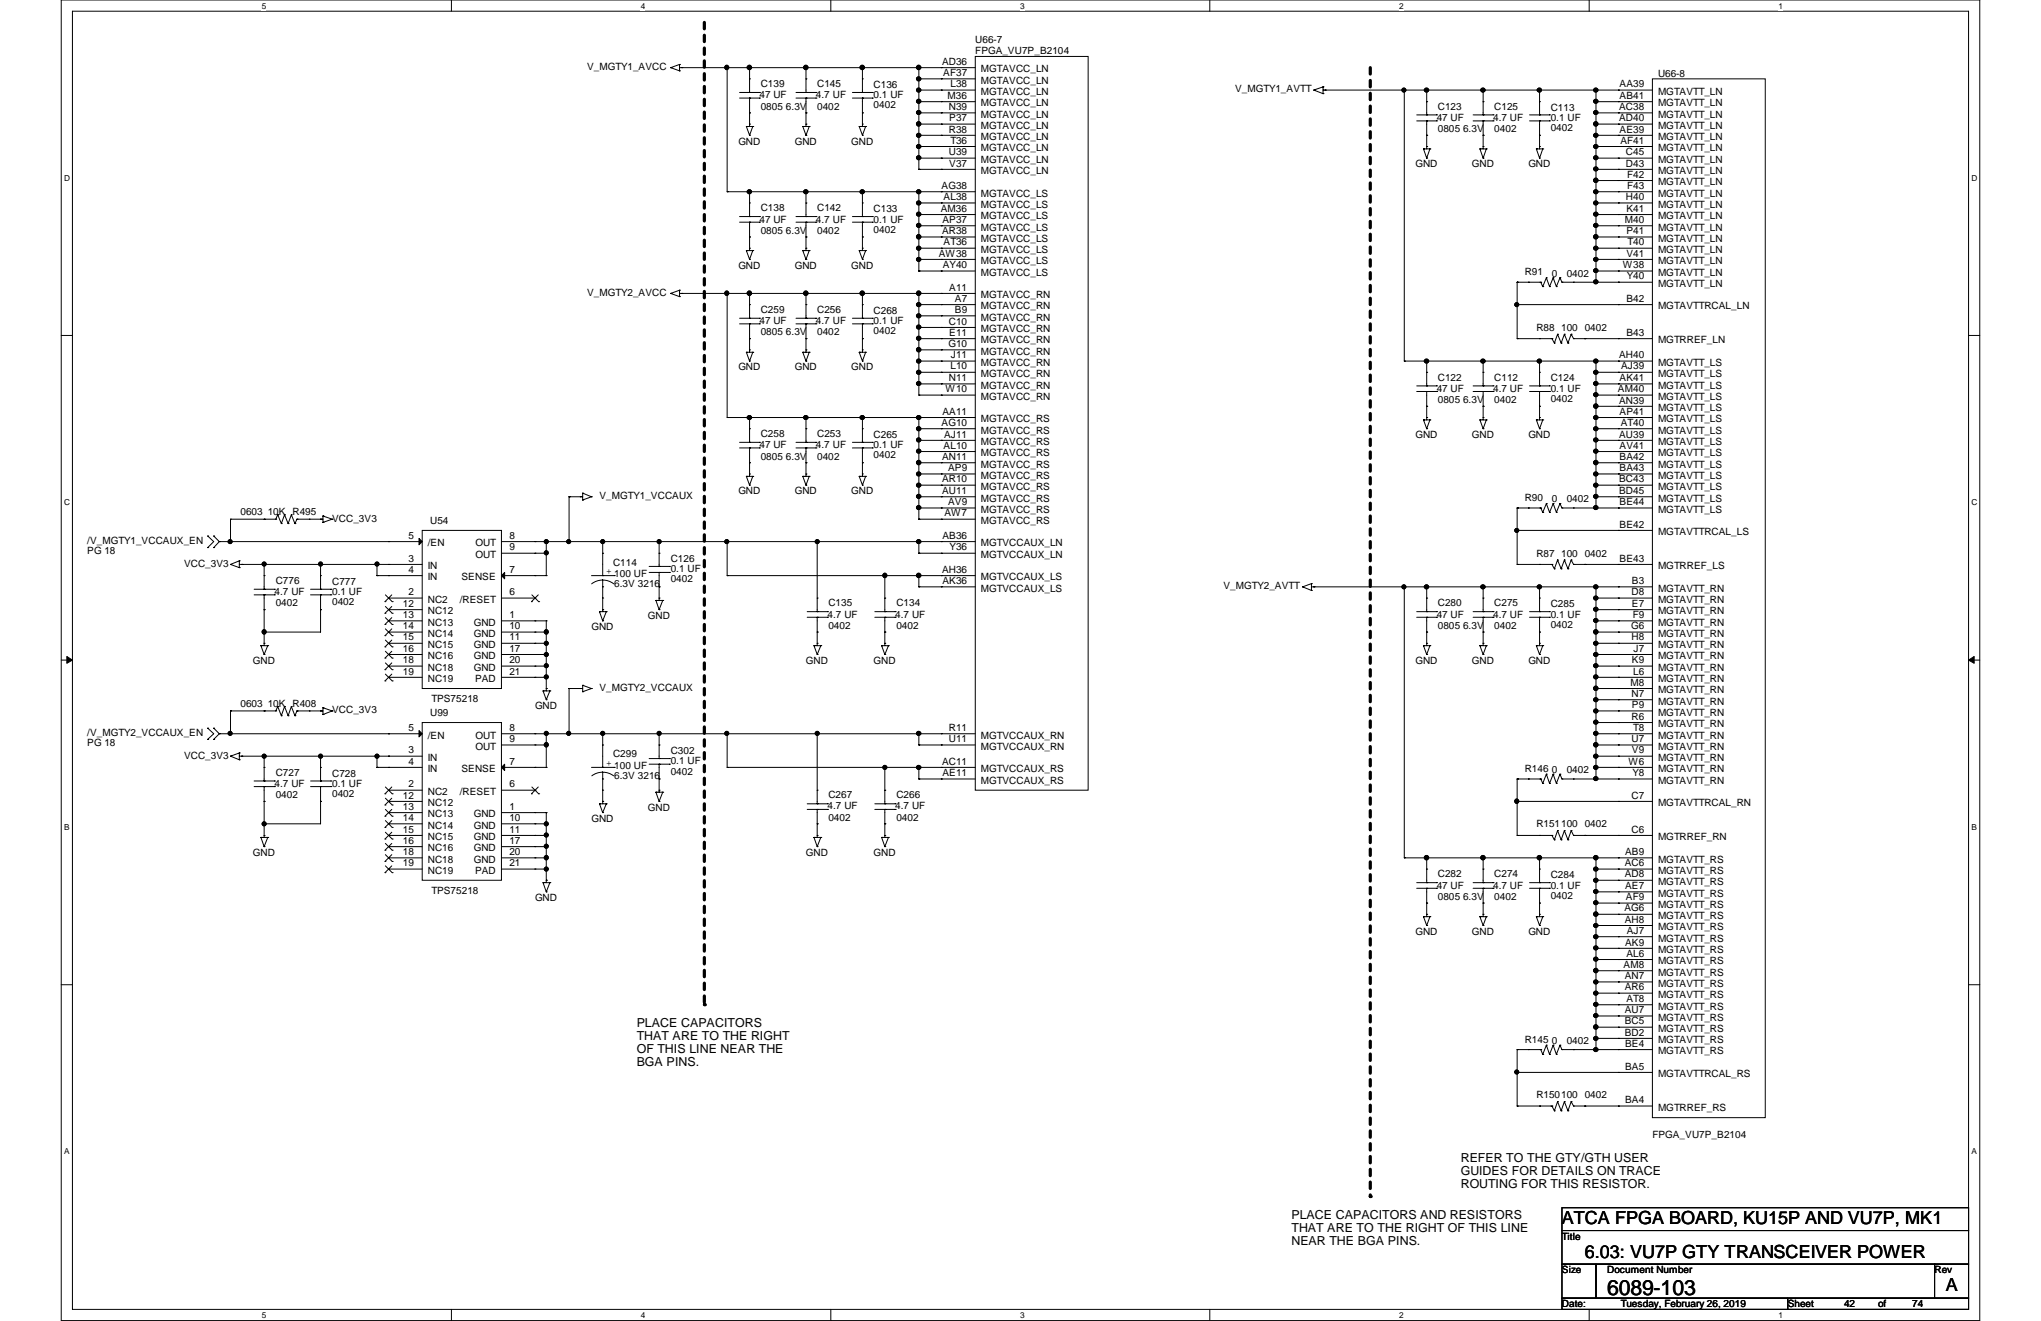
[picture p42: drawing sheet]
<svg xmlns="http://www.w3.org/2000/svg" width="432mm" height="279mm" viewBox="0 0 432 279" stroke-linecap="round" stroke-linejoin="round" font-family="sans-serif">
<defs><g id="words">
<text font-size="4.5" x="340" y="273.8">6089-103</text>
<g font-size="3.8">
<text x="330.5" y="258.8">ATCA FPGA BOARD, KU15P AND VU7P, MK1</text>
<text x="335.3" y="266">6.03: VU7P GTY TRANSCEIVER POWER</text>
<text x="411.6" y="273.1">A</text>
</g>
<g font-size="2.6">
<text x="134.7" y="217.3">PLACE CAPACITORS</text>
<text x="134.7" y="220">THAT ARE TO THE RIGHT</text>
<text x="134.7" y="222.7">OF THIS LINE NEAR THE</text>
<text x="134.7" y="225.4">BGA PINS.</text>
<text x="309" y="245.9">REFER TO THE GTY/GTH USER</text>
<text x="309" y="248.6">GUIDES FOR DETAILS ON TRACE</text>
<text x="309" y="251.3">ROUTING FOR THIS RESISTOR.</text>
<text x="273.2" y="257.8">PLACE CAPACITORS AND RESISTORS</text>
<text x="273.2" y="260.5">THAT ARE TO THE RIGHT OF THIS LINE</text>
<text x="273.2" y="263.2">NEAR THE BGA PINS.</text>
</g>
<g font-size="2.1">
<text x="206.3" y="11.5">FPGA_VU7P_B2104</text>
<text x="206.3" y="9.1">U66-7</text>
<text x="124.2" y="14.8">V_MGTY1_AVCC</text>
<text x="199.3" y="13.7">AD36</text>
<text x="199.6" y="16.1">AF37</text>
<text x="207.5" y="15.3">MGTAVCC_LN</text>
<text x="207.5" y="17.7">MGTAVCC_LN</text>
<text x="350.8" y="16.3">U66-8</text>
<text x="160.7" y="20.8">47 UF</text>
<text x="161" y="18.4">C139</text>
<text x="161" y="23.2">0805 6.3V</text>
<text x="172.6" y="20.8">4.7 UF</text>
<text x="172.9" y="18.4">C145</text>
<text x="172.9" y="23.2">0402</text>
<text x="184.8" y="18.6">C136</text>
<text x="184.8" y="20.8">0.1 UF</text>
<text x="184.8" y="22.9">0402</text>
<text x="200.5" y="20.9">M36</text>
<text x="200.7" y="23.3">N39</text>
<text x="201.1" y="18.5">L38</text>
<text x="207.5" y="20.1">MGTAVCC_LN</text>
<text x="207.5" y="22.5">MGTAVCC_LN</text>
<text x="261.3" y="19.6">V_MGTY1_AVTT</text>
<text x="304.2" y="23.2">C123</text>
<text x="316.1" y="23.2">C125</text>
<text x="328.1" y="23.5">C113</text>
<text x="342.6" y="23.3">AC38</text>
<text x="342.6" y="18.5">AA39</text>
<text x="342.6" y="20.9">AB41</text>
<text x="350.8" y="20.1">MGTAVTT_LN</text>
<text x="350.8" y="22.5">MGTAVTT_LN</text>
<text x="200.7" y="28">R38</text>
<text x="200.8" y="25.7">P37</text>
<text x="207.5" y="24.9">MGTAVCC_LN</text>
<text x="207.5" y="27.3">MGTAVCC_LN</text>
<text x="207.5" y="29.6">MGTAVCC_LN</text>
<text x="304" y="25.6">47 UF</text>
<text x="304.2" y="27.9">0805 6.3V</text>
<text x="315.9" y="25.6">4.7 UF</text>
<text x="316.1" y="27.9">0402</text>
<text x="328.1" y="25.6">0.1 UF</text>
<text x="328.1" y="27.7">0402</text>
<text x="342.6" y="25.7">AD40</text>
<text x="342.6" y="28">AE39</text>
<text x="350.8" y="24.9">MGTAVTT_LN</text>
<text x="350.8" y="27.3">MGTAVTT_LN</text>
<text x="350.8" y="29.6">MGTAVTT_LN</text>
<text x="156.2" y="30.6">GND</text>
<text x="168.1" y="30.6">GND</text>
<text x="180.1" y="30.6">GND</text>
<text x="200.7" y="32.9">U39</text>
<text x="200.8" y="35.2">V37</text>
<text x="201.1" y="30.4">T36</text>
<text x="207.5" y="32">MGTAVCC_LN</text>
<text x="207.5" y="34.5">MGTAVCC_LN</text>
<text x="299.5" y="35.4">GND</text>
<text x="311.4" y="35.4">GND</text>
<text x="323.3" y="35.4">GND</text>
<text x="342.8" y="30.4">AF41</text>
<text x="344" y="32.9">C45</text>
<text x="344" y="35.2">D43</text>
<text x="350.8" y="32">MGTAVTT_LN</text>
<text x="350.8" y="34.5">MGTAVTT_LN</text>
<text x="199.2" y="40">AG38</text>
<text x="207.5" y="36.8">MGTAVCC_LN</text>
<text x="207.5" y="41.6">MGTAVCC_LS</text>
<text x="344.3" y="37.6">F42</text>
<text x="344.3" y="40">F43</text>
<text x="350.8" y="36.8">MGTAVTT_LN</text>
<text x="350.8" y="39.2">MGTAVTT_LN</text>
<text x="350.8" y="41.6">MGTAVTT_LN</text>
<text x="160.7" y="47.1">47 UF</text>
<text x="161" y="44.7">C138</text>
<text x="172.6" y="47.1">4.7 UF</text>
<text x="172.9" y="44.7">C142</text>
<text x="184.8" y="44.9">C133</text>
<text x="184.8" y="47.1">0.1 UF</text>
<text x="199.1" y="44.8">AM36</text>
<text x="199.4" y="47.2">AP37</text>
<text x="199.6" y="42.3">AL38</text>
<text x="207.5" y="43.9">MGTAVCC_LS</text>
<text x="207.5" y="46.4">MGTAVCC_LS</text>
<text x="343.7" y="47.2">M40</text>
<text x="344" y="42.3">H40</text>
<text x="344.1" y="44.8">K41</text>
<text x="350.8" y="43.9">MGTAVTT_LN</text>
<text x="350.8" y="46.4">MGTAVTT_LN</text>
<text x="161" y="49.4">0805 6.3V</text>
<text x="172.9" y="49.4">0402</text>
<text x="184.8" y="49.2">0402</text>
<text x="199.3" y="49.5">AR38</text>
<text x="199.6" y="51.9">AT36</text>
<text x="207.5" y="48.8">MGTAVCC_LS</text>
<text x="207.5" y="51.1">MGTAVCC_LS</text>
<text x="207.5" y="53.5">MGTAVCC_LS</text>
<text x="344.1" y="49.5">P41</text>
<text x="344.3" y="51.9">T40</text>
<text x="350.8" y="48.8">MGTAVTT_LN</text>
<text x="350.8" y="51.1">MGTAVTT_LN</text>
<text x="350.8" y="53.5">MGTAVTT_LN</text>
<text x="156.2" y="56.8">GND</text>
<text x="168.1" y="56.8">GND</text>
<text x="180.1" y="56.8">GND</text>
<text x="198.6" y="54.3">AW38</text>
<text x="199.5" y="56.7">AY40</text>
<text x="207.5" y="55.9">MGTAVCC_LS</text>
<text x="207.5" y="58.3">MGTAVCC_LS</text>
<text x="322.6" y="58.3">R91</text>
<text x="328.3" y="58.5">0</text>
<text x="331.5" y="58.5">0402</text>
<text x="343.3" y="56.7">W38</text>
<text x="344.1" y="54.3">V41</text>
<text x="344.2" y="59.1">Y40</text>
<text x="350.8" y="55.9">MGTAVTT_LN</text>
<text x="350.8" y="58.3">MGTAVTT_LN</text>
<text x="124.2" y="62.6">V_MGTY2_AVCC</text>
<text x="200.8" y="61.5">A11</text>
<text x="202" y="63.8">A7</text>
<text x="207.5" y="63.1">MGTAVCC_RN</text>
<text x="207.5" y="65.4">MGTAVCC_RN</text>
<text x="344.1" y="63.8">B42</text>
<text x="350.8" y="60.7">MGTAVTT_LN</text>
<text x="350.8" y="65.4">MGTAVTTRCAL_LN</text>
<text x="160.7" y="68.6">47 UF</text>
<text x="161" y="66.1">C259</text>
<text x="161" y="71">0805 6.3V</text>
<text x="172.6" y="68.6">4.7 UF</text>
<text x="172.9" y="66.1">C256</text>
<text x="172.9" y="71">0402</text>
<text x="184.8" y="66.4">C268</text>
<text x="184.8" y="68.6">0.1 UF</text>
<text x="184.8" y="70.7">0402</text>
<text x="200.7" y="68.7">C10</text>
<text x="200.8" y="71">E11</text>
<text x="202" y="66.2">B9</text>
<text x="207.5" y="67.8">MGTAVCC_RN</text>
<text x="207.5" y="70.3">MGTAVCC_RN</text>
<text x="325" y="70">R88 100 0402</text>
<text x="344.1" y="71">B43</text>
<text x="200.7" y="73.4">G10</text>
<text x="201.2" y="75.8">J11</text>
<text x="207.5" y="72.6">MGTAVCC_RN</text>
<text x="207.5" y="75">MGTAVCC_RN</text>
<text x="207.5" y="77.4">MGTAVCC_RN</text>
<text x="342.6" y="75.8">AH40</text>
<text x="350.8" y="77.4">MGTAVTT_LS</text>
<text x="350.8" y="72.6">MGTRREF_LN</text>
<text x="156.2" y="78.3">GND</text>
<text x="168.1" y="78.3">GND</text>
<text x="180.1" y="78.3">GND</text>
<text x="200.1" y="83">W10</text>
<text x="200.7" y="80.6">N11</text>
<text x="201.1" y="78.1">L10</text>
<text x="207.5" y="79.8">MGTAVCC_RN</text>
<text x="207.5" y="82.2">MGTAVCC_RN</text>
<text x="304" y="82.9">47 UF</text>
<text x="304.2" y="80.5">C122</text>
<text x="315.9" y="82.9">4.7 UF</text>
<text x="316.1" y="80.5">C112</text>
<text x="328.1" y="80.7">C124</text>
<text x="328.1" y="82.9">0.1 UF</text>
<text x="342.3" y="83">AM40</text>
<text x="342.6" y="80.6">AK41</text>
<text x="343" y="78.1">AJ39</text>
<text x="350.8" y="79.8">MGTAVTT_LS</text>
<text x="350.8" y="82.2">MGTAVTT_LS</text>
<text x="199.4" y="87.7">AA11</text>
<text x="207.5" y="84.6">MGTAVCC_RN</text>
<text x="207.5" y="89.3">MGTAVCC_RS</text>
<text x="304.2" y="85.3">0805 6.3V</text>
<text x="316.1" y="85.3">0402</text>
<text x="328.1" y="85">0402</text>
<text x="342.6" y="85.3">AN39</text>
<text x="342.6" y="87.7">AP41</text>
<text x="350.8" y="84.6">MGTAVTT_LS</text>
<text x="350.8" y="87">MGTAVTT_LS</text>
<text x="350.8" y="89.3">MGTAVTT_LS</text>
<text x="160.7" y="94.8">47 UF</text>
<text x="161" y="92.5">C258</text>
<text x="172.6" y="94.8">4.7 UF</text>
<text x="172.9" y="92.5">C253</text>
<text x="184.8" y="92.6">C265</text>
<text x="184.8" y="94.8">0.1 UF</text>
<text x="199.2" y="90.1">AG10</text>
<text x="199.6" y="94.9">AL10</text>
<text x="199.7" y="92.5">AJ11</text>
<text x="207.5" y="91.7">MGTAVCC_RS</text>
<text x="207.5" y="94.1">MGTAVCC_RS</text>
<text x="299.5" y="92.6">GND</text>
<text x="311.4" y="92.6">GND</text>
<text x="323.3" y="92.6">GND</text>
<text x="342.6" y="92.5">AU39</text>
<text x="342.6" y="94.9">AV41</text>
<text x="342.9" y="90.1">AT40</text>
<text x="350.8" y="91.7">MGTAVTT_LS</text>
<text x="350.8" y="94.1">MGTAVTT_LS</text>
<text x="161" y="97.2">0805 6.3V</text>
<text x="172.9" y="97.2">0402</text>
<text x="184.8" y="96.9">0402</text>
<text x="199.3" y="97.3">AN11</text>
<text x="200.6" y="99.7">AP9</text>
<text x="207.5" y="96.5">MGTAVCC_RS</text>
<text x="207.5" y="98.9">MGTAVCC_RS</text>
<text x="207.5" y="101.3">MGTAVCC_RS</text>
<text x="342.6" y="97.3">BA42</text>
<text x="342.6" y="99.7">BA43</text>
<text x="350.8" y="96.5">MGTAVTT_LS</text>
<text x="350.8" y="98.9">MGTAVTT_LS</text>
<text x="350.8" y="101.3">MGTAVTT_LS</text>
<text x="126.8" y="105.6">V_MGTY1_VCCAUX</text>
<text x="156.2" y="104.6">GND</text>
<text x="168.1" y="104.6">GND</text>
<text x="180.1" y="104.6">GND</text>
<text x="199.3" y="102">AR10</text>
<text x="199.3" y="104.5">AU11</text>
<text x="200.6" y="106.8">AV9</text>
<text x="207.5" y="103.6">MGTAVCC_RS</text>
<text x="207.5" y="106.1">MGTAVCC_RS</text>
<text x="322.6" y="106">R90</text>
<text x="328.3" y="106.3">0</text>
<text x="331.5" y="106.3">0402</text>
<text x="342.6" y="102">BC43</text>
<text x="342.6" y="104.5">BD45</text>
<text x="342.6" y="106.8">BE44</text>
<text x="350.8" y="103.6">MGTAVTT_LS</text>
<text x="350.8" y="106.1">MGTAVTT_LS</text>
<text x="50.9" y="108.9">0603</text>
<text x="56.6" y="108.9">10K</text>
<text x="61.9" y="108.9">R495</text>
<text x="70.3" y="110.3">VCC_3V3</text>
<text x="86.4" y="114">5</text>
<text x="91" y="110.8">U54</text>
<text x="107.8" y="114">8</text>
<text x="199.4" y="114">AB36</text>
<text x="199.8" y="109.2">AW7</text>
<text x="207.5" y="108.5">MGTAVCC_RS</text>
<text x="207.5" y="110.8">MGTAVCC_RS</text>
<text x="342.6" y="111.6">BE42</text>
<text x="350.8" y="108.5">MGTAVTT_LS</text>
<text x="350.8" y="113.2">MGTAVTTRCAL_LS</text>
<text x="18.5" y="115.1">/V_MGTY1_VCCAUX_EN</text>
<text x="18.5" y="117.3">PG 18</text>
<text x="38.9" y="119.9">VCC_3V3</text>
<text x="86.4" y="118.8">3</text>
<text x="90.5" y="115.6">/EN</text>
<text x="100.6" y="115.6">OUT</text>
<text x="100.6" y="118">OUT</text>
<text x="107.8" y="116.4">9</text>
<text x="129.7" y="119.6">C114</text>
<text x="141.9" y="119">C126</text>
<text x="200.9" y="116.4">Y36</text>
<text x="207.5" y="115.6">MGTVCCAUX_LN</text>
<text x="207.5" y="118">MGTVCCAUX_LN</text>
<text x="325" y="117.8">R87 100 0402</text>
<text x="342.6" y="118.8">BE43</text>
<text x="58.1" y="125.8">4.7 UF</text>
<text x="58.3" y="123.4">C776</text>
<text x="70.3" y="123.7">C777</text>
<text x="70.3" y="125.8">0.1 UF</text>
<text x="86.4" y="125.9">2</text>
<text x="86.4" y="121.2">4</text>
<text x="90.5" y="120.4">IN</text>
<text x="90.5" y="122.8">IN</text>
<text x="97.6" y="122.8">SENSE</text>
<text x="107.8" y="121.2">7</text>
<text x="107.8" y="125.9">6</text>
<text x="128.3" y="121.5">+ 100 UF</text>
<text x="130" y="124.2">6.3V 3216</text>
<text x="141.9" y="121.1">0.1 UF</text>
<text x="141.9" y="123.2">0402</text>
<text x="199.3" y="121.2">AH36</text>
<text x="199.4" y="123.5">AK36</text>
<text x="207.5" y="122.8">MGTVCCAUX_LS</text>
<text x="207.5" y="125.1">MGTVCCAUX_LS</text>
<text x="258.8" y="124.6">V_MGTY2_AVTT</text>
<text x="345.2" y="125.9">D8</text>
<text x="345.3" y="123.5">B3</text>
<text x="350.8" y="125.1">MGTAVTT_RN</text>
<text x="350.8" y="120.4">MGTRREF_LS</text>
<text x="58.3" y="128.3">0402</text>
<text x="70.3" y="128">0402</text>
<text x="85.3" y="128.4">12</text>
<text x="85.3" y="130.7">13</text>
<text x="90.5" y="127.5">NC2</text>
<text x="90.5" y="130">NC12</text>
<text x="97.3" y="127.5">/RESET</text>
<text x="107.8" y="130.7">1</text>
<text x="137.1" y="130.9">GND</text>
<text x="175.1" y="130.6">4.7 UF</text>
<text x="175.3" y="128.3">C135</text>
<text x="189.4" y="130.6">4.7 UF</text>
<text x="189.7" y="128.3">C134</text>
<text x="304" y="130.6">47 UF</text>
<text x="304.2" y="128.3">C280</text>
<text x="315.9" y="130.6">4.7 UF</text>
<text x="316.1" y="128.3">C275</text>
<text x="328.1" y="128.4">C285</text>
<text x="328.1" y="130.6">0.1 UF</text>
<text x="345.3" y="128.4">E7</text>
<text x="345.4" y="130.7">F9</text>
<text x="350.8" y="127.5">MGTAVTT_RN</text>
<text x="350.8" y="130">MGTAVTT_RN</text>
<text x="85.3" y="133.1">14</text>
<text x="85.3" y="135.5">15</text>
<text x="85.3" y="137.8">16</text>
<text x="90.5" y="132.3">NC13</text>
<text x="90.5" y="134.7">NC14</text>
<text x="90.5" y="137.1">NC15</text>
<text x="100.2" y="132.3">GND</text>
<text x="100.2" y="134.7">GND</text>
<text x="100.2" y="137.1">GND</text>
<text x="107.8" y="133.1">10</text>
<text x="107.8" y="135.5">11</text>
<text x="107.8" y="137.8">17</text>
<text x="125.1" y="133.3">GND</text>
<text x="175.3" y="133">0402</text>
<text x="189.7" y="133">0402</text>
<text x="304.2" y="133">0805 6.3V</text>
<text x="316.1" y="133">0402</text>
<text x="328.1" y="132.8">0402</text>
<text x="345.1" y="133.1">G6</text>
<text x="345.2" y="135.5">H8</text>
<text x="345.6" y="137.8">J7</text>
<text x="350.8" y="132.3">MGTAVTT_RN</text>
<text x="350.8" y="134.7">MGTAVTT_RN</text>
<text x="350.8" y="137.1">MGTAVTT_RN</text>
<text x="53.5" y="140.4">GND</text>
<text x="85.3" y="140.3">18</text>
<text x="85.3" y="142.7">19</text>
<text x="90.5" y="139.4">NC16</text>
<text x="90.5" y="141.9">NC18</text>
<text x="100.2" y="139.4">GND</text>
<text x="100.2" y="141.9">GND</text>
<text x="107.8" y="140.3">20</text>
<text x="107.8" y="142.7">21</text>
<text x="170.5" y="140.4">GND</text>
<text x="184.8" y="140.4">GND</text>
<text x="299.5" y="140.4">GND</text>
<text x="311.4" y="140.4">GND</text>
<text x="323.3" y="140.4">GND</text>
<text x="345.3" y="140.3">K9</text>
<text x="345.5" y="142.7">L6</text>
<text x="350.8" y="139.4">MGTAVTT_RN</text>
<text x="350.8" y="141.9">MGTAVTT_RN</text>
<text x="50.9" y="149.5">0603</text>
<text x="56.6" y="149.5">10K</text>
<text x="61.9" y="149.5">R408</text>
<text x="90.5" y="144.3">NC19</text>
<text x="91.3" y="148.5">TPS75218</text>
<text x="100.5" y="144.3">PAD</text>
<text x="113.2" y="149.9">GND</text>
<text x="126.8" y="146.1">V_MGTY2_VCCAUX</text>
<text x="344.9" y="145">M8</text>
<text x="345.2" y="147.4">N7</text>
<text x="345.3" y="149.8">P9</text>
<text x="350.8" y="144.3">MGTAVTT_RN</text>
<text x="350.8" y="146.6">MGTAVTT_RN</text>
<text x="350.8" y="149">MGTAVTT_RN</text>
<text x="18.5" y="155.7">/V_MGTY2_VCCAUX_EN</text>
<text x="70.3" y="150.9">VCC_3V3</text>
<text x="86.4" y="154.6">5</text>
<text x="91" y="151.4">U99</text>
<text x="107.8" y="154.6">8</text>
<text x="200.7" y="154.6">R11</text>
<text x="345.2" y="152.2">R6</text>
<text x="345.5" y="154.6">T8</text>
<text x="350.8" y="151.4">MGTAVTT_RN</text>
<text x="350.8" y="153.8">MGTAVTT_RN</text>
<text x="18.5" y="157.8">PG 18</text>
<text x="38.9" y="160.4">VCC_3V3</text>
<text x="86.4" y="159.3">3</text>
<text x="86.4" y="161.7">4</text>
<text x="90.5" y="161">IN</text>
<text x="90.5" y="156.2">/EN</text>
<text x="100.6" y="156.2">OUT</text>
<text x="100.6" y="158.6">OUT</text>
<text x="107.8" y="161.7">7</text>
<text x="107.8" y="157">9</text>
<text x="129.7" y="160.2">C299</text>
<text x="141.9" y="159.5">C302</text>
<text x="141.9" y="161.6">0.1 UF</text>
<text x="199.3" y="161.7">AC11</text>
<text x="200.7" y="157">U11</text>
<text x="207.5" y="156.2">MGTVCCAUX_RN</text>
<text x="207.5" y="158.6">MGTVCCAUX_RN</text>
<text x="344.5" y="161.7">W6</text>
<text x="345.2" y="157">U7</text>
<text x="345.3" y="159.3">V9</text>
<text x="350.8" y="156.2">MGTAVTT_RN</text>
<text x="350.8" y="158.6">MGTAVTT_RN</text>
<text x="350.8" y="161">MGTAVTT_RN</text>
<text x="58.1" y="166.5">4.7 UF</text>
<text x="58.3" y="164.1">C727</text>
<text x="70.3" y="164.3">C728</text>
<text x="70.3" y="166.5">0.1 UF</text>
<text x="86.4" y="166.5">2</text>
<text x="90.5" y="163.3">IN</text>
<text x="97.6" y="163.3">SENSE</text>
<text x="107.8" y="166.5">6</text>
<text x="128.3" y="162.1">+</text>
<text x="130" y="162.6">100 UF</text>
<text x="130" y="164.8">6.3V 3216</text>
<text x="141.9" y="163.8">0402</text>
<text x="199.4" y="164.2">AE11</text>
<text x="207.5" y="163.3">MGTVCCAUX_RS</text>
<text x="207.5" y="165.8">MGTVCCAUX_RS</text>
<text x="322.6" y="163.3">R146</text>
<text x="328.3" y="163.6">0</text>
<text x="331.5" y="163.6">0402</text>
<text x="345.4" y="164.2">Y8</text>
<text x="350.8" y="163.3">MGTAVTT_RN</text>
<text x="350.8" y="165.8">MGTAVTT_RN</text>
<text x="58.3" y="168.8">0402</text>
<text x="70.3" y="168.6">0402</text>
<text x="85.3" y="168.9">12</text>
<text x="85.3" y="171.3">13</text>
<text x="85.3" y="173.7">14</text>
<text x="90.5" y="168.1">NC2</text>
<text x="90.5" y="170.5">NC12</text>
<text x="90.5" y="172.9">NC13</text>
<text x="97.3" y="168.1">/RESET</text>
<text x="100.2" y="172.9">GND</text>
<text x="107.8" y="171.3">1</text>
<text x="107.8" y="173.7">10</text>
<text x="125.1" y="173.8">GND</text>
<text x="137.1" y="171.5">GND</text>
<text x="175.1" y="171.2">4.7 UF</text>
<text x="175.3" y="168.8">C267</text>
<text x="175.3" y="173.6">0402</text>
<text x="189.4" y="171.2">4.7 UF</text>
<text x="189.7" y="168.8">C266</text>
<text x="189.7" y="173.6">0402</text>
<text x="345.2" y="168.9">C7</text>
<text x="350.8" y="170.5">MGTAVTTRCAL_RN</text>
<text x="85.3" y="176.1">15</text>
<text x="85.3" y="178.5">16</text>
<text x="90.5" y="175.3">NC14</text>
<text x="90.5" y="177.7">NC15</text>
<text x="100.2" y="175.3">GND</text>
<text x="100.2" y="177.7">GND</text>
<text x="107.8" y="176.1">11</text>
<text x="107.8" y="178.5">17</text>
<text x="325" y="175">R151100 0402</text>
<text x="345.2" y="176.1">C6</text>
<text x="350.8" y="177.7">MGTRREF_RN</text>
<text x="53.5" y="181">GND</text>
<text x="85.3" y="180.8">18</text>
<text x="85.3" y="183.2">19</text>
<text x="90.5" y="180.1">NC16</text>
<text x="90.5" y="182.5">NC18</text>
<text x="90.5" y="184.8">NC19</text>
<text x="100.2" y="180.1">GND</text>
<text x="100.2" y="182.5">GND</text>
<text x="100.5" y="184.8">PAD</text>
<text x="107.8" y="180.8">20</text>
<text x="107.8" y="183.2">21</text>
<text x="170.5" y="181">GND</text>
<text x="184.8" y="181">GND</text>
<text x="304.2" y="185.5">C282</text>
<text x="316.1" y="185.5">C274</text>
<text x="328.1" y="185.8">C284</text>
<text x="343.7" y="183.2">AC6</text>
<text x="343.7" y="185.6">AD8</text>
<text x="343.8" y="180.8">AB9</text>
<text x="350.8" y="182.5">MGTAVTT_RS</text>
<text x="350.8" y="184.8">MGTAVTT_RS</text>
<text x="91.3" y="189.1">TPS75218</text>
<text x="113.2" y="190.6">GND</text>
<text x="304" y="188">47 UF</text>
<text x="304.2" y="190.3">0805 6.3V</text>
<text x="315.9" y="188">4.7 UF</text>
<text x="316.1" y="190.3">0402</text>
<text x="328.1" y="188">0.1 UF</text>
<text x="328.1" y="190.1">0402</text>
<text x="343.8" y="188">AE7</text>
<text x="344" y="190.4">AF9</text>
<text x="350.8" y="187.2">MGTAVTT_RS</text>
<text x="350.8" y="189.7">MGTAVTT_RS</text>
<text x="299.5" y="197.7">GND</text>
<text x="311.4" y="197.7">GND</text>
<text x="323.3" y="197.7">GND</text>
<text x="343.7" y="192.8">AG6</text>
<text x="343.7" y="195.2">AH8</text>
<text x="344.2" y="197.5">AJ7</text>
<text x="350.8" y="192">MGTAVTT_RS</text>
<text x="350.8" y="194.4">MGTAVTT_RS</text>
<text x="350.8" y="196.8">MGTAVTT_RS</text>
<text x="343.8" y="200">AK9</text>
<text x="344.1" y="202.4">AL6</text>
<text x="350.8" y="199.1">MGTAVTT_RS</text>
<text x="350.8" y="201.6">MGTAVTT_RS</text>
<text x="350.8" y="204">MGTAVTT_RS</text>
<text x="343.5" y="204.7">AM8</text>
<text x="343.7" y="207.1">AN7</text>
<text x="343.7" y="209.5">AR6</text>
<text x="350.8" y="206.3">MGTAVTT_RS</text>
<text x="350.8" y="208.7">MGTAVTT_RS</text>
<text x="343.7" y="214.3">AU7</text>
<text x="344.1" y="211.9">AT8</text>
<text x="350.8" y="211.1">MGTAVTT_RS</text>
<text x="350.8" y="213.5">MGTAVTT_RS</text>
<text x="350.8" y="215.9">MGTAVTT_RS</text>
<text x="322.6" y="220.6">R145</text>
<text x="328.3" y="220.9">0</text>
<text x="331.5" y="220.9">0402</text>
<text x="343.7" y="216.7">BC5</text>
<text x="343.7" y="219">BD2</text>
<text x="343.8" y="221.4">BE4</text>
<text x="350.8" y="218.3">MGTAVTT_RS</text>
<text x="350.8" y="220.6">MGTAVTT_RS</text>
<text x="343.8" y="226.2">BA5</text>
<text x="350.8" y="223">MGTAVTT_RS</text>
<text x="350.8" y="227.8">MGTAVTTRCAL_RS</text>
<text x="325" y="232.3">R150100 0402</text>
<text x="343.8" y="233.3">BA4</text>
<text x="350.8" y="235">MGTRREF_RS</text>
<text x="349.6" y="240.7">FPGA_VU7P_B2104</text>
<text x="330.5" y="262.2">Title</text>
<text x="330.5" y="269.3">Size</text>
<text x="340" y="269.3">Document Number</text>
<text x="409.3" y="269.3">Rev</text>
<text x="330.5" y="276.5">Date:</text>
<text x="342.9" y="276.5">Tuesday, February 26, 2019</text>
<text x="378.2" y="276.5">Sheet</text>
<text x="390.1" y="276.5">42</text>
<text x="397.3" y="276.5">of</text>
<text x="404.5" y="276.5">74</text>
</g>
<g font-size="1.7">
<text x="55.4" y="1.9">5</text>
<text x="135.6" y="1.9">4</text>
<text x="215.8" y="1.9">3</text>
<text x="296" y="1.9">2</text>
<text x="376.3" y="1.9">1</text>
<text x="13.5" y="38.3">D</text>
<text x="417.1" y="38.3">D</text>
<text x="13.5" y="106.8">C</text>
<text x="417.1" y="106.8">C</text>
<text x="13.5" y="175.5">B</text>
<text x="417.1" y="175.5">B</text>
<text x="13.5" y="244.2">A</text>
<text x="417.1" y="244.2">A</text>
<text x="55.4" y="278.8">5</text>
<text x="135.6" y="278.8">4</text>
<text x="215.8" y="278.8">3</text>
<text x="296" y="278.8">2</text>
<text x="376.3" y="278.8">1</text>
</g>
</g></defs>
<path d="M13 0h405.8v279.3h-405.8zM15.3 2.4h401.2v274.5h-401.2z" fill="none" stroke="#000" stroke-width=".21"/>
<g fill="#fff">
<path d="M55.4 .3h.9v1.9h-.9z"/>
<path d="M55.4 277.2h.9v1.9h-.9z"/>
</g>
<path d="M95.5 0v2.4M95.5 276.9v2.4" fill="none" stroke="#000" stroke-width=".21"/>
<g fill="#fff">
<path d="M135.6 .3h.9v1.9h-.9z"/>
<path d="M135.6 277.2h.9v1.9h-.9z"/>
</g>
<path d="M175.8 0v2.4M175.8 276.9v2.4" fill="none" stroke="#000" stroke-width=".21"/>
<g fill="#fff">
<path d="M215.8 .3h.9v1.9h-.9z"/>
<path d="M215.8 277.2h.9v1.9h-.9z"/>
</g>
<path d="M255.9 0v2.4M255.9 276.9v2.4" fill="none" stroke="#000" stroke-width=".21"/>
<g fill="#fff">
<path d="M296 .3h.9v1.9h-.9z"/>
<path d="M296 277.2h.9v1.9h-.9z"/>
</g>
<path d="M336.2 0v2.4M336.2 276.9v2.4" fill="none" stroke="#000" stroke-width=".21"/>
<g fill="#fff">
<path d="M376.3 .3h.9v1.9h-.9z"/>
<path d="M376.3 277.2h.9v1.9h-.9z"/>
<path d="M13.5 36.7h1.2v1.9h-1.2z"/>
<path d="M417.1 36.7h1.2v1.9h-1.2z"/>
<path d="M13.5 105.2h1.2v2h-1.2z"/>
<path d="M417.1 105.2h1.2v2h-1.2z"/>
</g>
<path d="M13 71h2.3M416.5 71h2.3" fill="none" stroke="#000" stroke-width=".21"/>
<g fill="#fff">
<path d="M13.5 173.9h1.1v2h-1.1z"/>
<path d="M417.1 173.9h1.1v2h-1.1z"/>
</g>
<path d="M13 139.6h2.3M416.5 139.6h2.3" fill="none" stroke="#000" stroke-width=".21"/>
<path d="M14.1 138.9v1.4l1.2-.7zM416.5 139.6l1.2 .7v-1.4z" fill="#000" stroke="#000" stroke-width=".21"/>
<g fill="#fff">
<path d="M13.5 242.6h1.1v1.9h-1.1z"/>
<path d="M417.1 242.6h1.1v1.9h-1.1z"/>
</g>
<g fill="none" stroke="#000" stroke-width=".21">
<path d="M141.9 14.3h.1M141.9 14.3l1.9 .7M143.8 15h.1M143.8 13.6h.1M143.8 13.6v1.4M143.8 13.6l-1.9 .7M144.3 14.3h.1M153.8 14.3v26.3M153.8 14.3h.1M156.5 19.6h4.2M158.6 14.3h.1M158.6 14.3v5.3"/>
<path d="M158.6 16.7h.1M158.6 19.6h.1M160.7 19.6h.1M168.4 19.6h4.2M170.5 16.7h.1M170.5 14.3h.1M170.5 14.3v5.3M170.5 19.6h.1M172.6 19.6h.1M180.3 19.6h4.3M182.5 14.3h.1M182.5 14.3v5.3"/>
<path d="M182.5 19.6h.1M182.5 16.7h.1M184.6 19.6h.1M194.4 14.3h.1M194.4 16.7h.1M194.4 16.7h11.9M194.4 14.3v21.5M194.4 19.1h.1M194.4 19.1h11.9M199.1 14.3h.1M199.1 16.7h.1M199.1 19.1h.1"/>
<path d="M206.3 11.9h23.9v155.2h-23.9zM206.3 14.3h-62.5M278 19.1h.1M278 19.1l1.9 .7M279.9 19.8h.1M279.9 18.4h.1M279.9 18.4v1.4M279.9 18.4l-1.9 .7M280.3 19.1h.1M297.1 19.1h.1M297.1 19.1v57.3M301.8 19.1h.1"/>
<path d="M301.8 19.1v5.2M313.8 19.1h.1M313.8 19.1v5.2M325.7 19.1h.1M325.7 19.1v5.2M337.7 19.1h.1M337.7 19.1v40.6M342.4 19.1h.1M349.6 16.7h23.9v219.7h-23.9zM349.6 19.1h-69.7M156.5 20.7h4.2M157.9 26.8h.1"/>
<path d="M157.9 26.8h1.4M157.9 26.8l.7 1.8M158.6 23.9h.1M158.6 26.2h.1M158.6 28.6h.1M158.6 20.7h.1M158.6 20.7v6.1M159.3 26.8h.1M159.3 26.8l-.7 1.8M160.7 20.7h.1M168.4 20.7h4.2M169.8 26.8h.1"/>
<path d="M169.8 26.8h1.4M169.8 26.8l.7 1.8M170.5 23.9h.1M170.5 26.2h.1M170.5 28.6h.1M170.5 20.7h.1M170.5 20.7v6.1M171.2 26.8h.1M171.2 26.8l-.7 1.8M172.6 20.7h.1M180.3 20.7h4.3M181.8 26.8h.1"/>
<path d="M181.8 26.8h1.3M181.8 26.8l.7 1.8M182.5 20.7h.1M182.5 20.7v6.1M182.5 26.2h.1M182.5 28.6h.1M182.5 23.9h.1M183.1 26.8h.1M183.1 26.8l-.6 1.8M184.6 20.7h.1M194.4 28.6h.1M194.4 28.6h11.9"/>
<path d="M194.4 21.5h.1M194.4 31h.1M194.4 33.4h.1M194.4 35.8h.1M194.4 21.5h11.9M194.4 31h11.9M194.4 35.8h11.9M194.4 23.9h.1M194.4 26.2h.1M194.4 26.2h11.9M199.1 21.5h.1M199.1 23.9h.1"/>
<path d="M199.1 26.2h.1M199.1 28.6h.1M199.1 31h.1M199.1 33.4h.1M199.1 35.8h.1M206.3 23.9h-11.9M206.3 33.4h-11.9M299.7 25.6h4.3M299.7 24.3h4.3M301.2 31.5h.1M301.2 31.5h1.3M301.2 31.5l.6 1.9"/>
<path d="M301.8 24.3h.1M301.8 25.6h.1M301.8 21.5h.1M301.8 28.6h.1M301.8 25.6v5.9M301.8 31h.1M301.8 33.4h.1M302.5 31.5h.1M302.5 31.5l-.7 1.9M304 25.6h.1M304 24.3h.1M311.7 25.6h4.2"/>
<path d="M311.7 24.3h4.2M313.1 31.5h.1M313.1 31.5h1.4M313.1 31.5l.7 1.9M313.8 31h.1M313.8 33.4h.1M313.8 24.3h.1M313.8 25.6h.1M313.8 25.6v5.9M313.8 21.5h.1M313.8 28.6h.1M314.5 31.5h.1"/>
<path d="M314.5 31.5l-.7 1.9M315.9 25.6h.1M315.9 24.3h.1M323.6 25.6h4.2M323.6 24.3h4.2M325 31.5h.1M325 31.5h1.4M325 31.5l.7 1.9M325.7 24.3h.1M325.7 25.6h.1M325.7 25.6v5.9M325.7 31h.1"/>
<path d="M325.7 33.4h.1M325.7 21.5h.1M325.7 28.6h.1M326.4 31.5h.1M326.4 31.5l-.7 1.9M327.8 25.6h.1M327.8 24.3h.1M337.7 28.6h.1M337.7 31h.1M337.7 31h11.9M337.7 33.4h.1M337.7 35.8h.1"/>
<path d="M337.7 38.2h.1M337.7 33.4h11.9M337.7 35.8h11.9M337.7 21.5h.1M337.7 23.9h.1M337.7 26.2h.1M337.7 21.5h11.9M337.7 23.9h11.9M337.7 26.2h11.9M342.4 21.5h.1M342.4 23.9h.1M342.4 26.2h.1"/>
<path d="M342.4 28.6h.1M342.4 31h.1M342.4 33.4h.1M342.4 35.8h.1M342.4 38.2h.1M349.6 28.6h-11.9M349.6 38.2h-11.9M153.8 40.6h.1M153.8 40.6h52.5M156.5 47h4.2M156.5 45.8h4.2M157.9 53h.1"/>
<path d="M157.9 53h1.4M157.9 53l.7 1.9M158.6 45.8h.1M158.6 47h.1M158.6 47v6M158.6 42.9h.1M158.6 50.1h.1M158.6 40.6h.1M158.6 40.6v5.2M158.6 52.5h.1M158.6 54.9h.1M159.3 53h.1"/>
<path d="M159.3 53l-.7 1.9M160.7 47h.1M160.7 45.8h.1M168.4 47h4.2M168.4 45.8h4.2M169.8 53h.1M169.8 53h1.4M169.8 53l.7 1.9M170.5 42.9h.1M170.5 50.1h.1M170.5 40.6h.1M170.5 40.6v5.2"/>
<path d="M170.5 52.5h.1M170.5 54.9h.1M170.5 45.8h.1M170.5 47h.1M170.5 47v6M171.2 53h.1M171.2 53l-.7 1.9M172.6 47h.1M172.6 45.8h.1M180.3 47h4.3M180.3 45.8h4.3M181.8 53h.1"/>
<path d="M181.8 53h1.3M181.8 53l.7 1.9M182.5 45.8h.1M182.5 47h.1M182.5 47v6M182.5 40.6h.1M182.5 52.5h.1M182.5 54.9h.1M182.5 42.9h.1M182.5 50.1h.1M182.5 40.6v5.2M183.1 53h.1"/>
<path d="M183.1 53l-.6 1.9M184.6 47h.1M184.6 45.8h.1M194.4 47.8h.1M194.4 42.9h.1M194.4 45.4h.1M194.4 50.1h.1M194.4 57.3h.1M194.4 52.5h.1M194.4 54.9h.1M194.4 42.9h11.9M194.4 45.4h11.9"/>
<path d="M194.4 47.8h11.9M194.4 50.1h11.9M194.4 54.9h11.9M194.4 40.6h.1M194.4 40.6v16.7M199.1 40.6h.1M199.1 42.9h.1M199.1 45.4h.1M199.1 47.8h.1M199.1 50.1h.1M199.1 52.5h.1M199.1 54.9h.1"/>
<path d="M199.1 57.3h.1M206.3 52.5h-11.9M206.3 57.3h-11.9M321 59.7h.1M321 59.7h5M321 59.7v11.9M323.3 59.7h.1M326 59.7h.1M326 59.7l.4 .9M327.2 58.8h.1M327.2 58.8l-.8 1.8M327.2 58.8l.6 1.8"/>
<path d="M328.6 58.8h.1M328.6 58.8l-.8 1.8M328.6 58.8l.7 1.8M330 58.8h.1M330 58.8l-.7 1.8M330 58.8l.5 .9M330.5 59.7h19.1M330.5 59.7h.1M332.9 59.7h.1M337.7 40.6h.1M337.7 47.8h.1M337.7 50.1h.1"/>
<path d="M337.7 47.8h11.9M337.7 42.9h.1M337.7 45.4h.1M337.7 52.5h.1M337.7 54.9h.1M337.7 57.3h.1M337.7 40.6h11.9M337.7 50.1h11.9M337.7 54.9h11.9M337.7 57.3h11.9M337.7 59.7h.1M342.4 40.6h.1"/>
<path d="M342.4 42.9h.1M342.4 45.4h.1M342.4 47.8h.1M342.4 50.1h.1M342.4 52.5h.1M342.4 54.9h.1M342.4 57.3h.1M342.4 59.7h.1M349.6 42.9h-11.9M349.6 45.4h-11.9M349.6 52.5h-11.9M141.9 62.1h.1"/>
<path d="M141.9 62.1l1.9 .6M143.8 62.7h.1M143.8 61.4h.1M143.8 61.4v1.3M143.8 61.4l-1.9 .7M144.3 62.1h.1M153.8 62.1v26.2M153.8 62.1h.1M156.5 68.5h4.2M156.5 67.3h4.2M157.9 74.5h.1M157.9 74.5h1.4"/>
<path d="M157.9 74.5l.7 1.9M158.6 64.4h.1M158.6 71.6h.1M158.6 62.1v5.2M158.6 62.1h.1M158.6 74h.1M158.6 76.4h.1M158.6 67.3h.1M158.6 68.5h.1M158.6 68.5v6M159.3 74.5h.1M159.3 74.5l-.7 1.9"/>
<path d="M160.7 68.5h.1M160.7 67.3h.1M168.4 68.5h4.2M168.4 67.3h4.2M169.8 74.5h.1M169.8 74.5h1.4M169.8 74.5l.7 1.9M170.5 64.4h.1M170.5 71.6h.1M170.5 67.3h.1M170.5 68.5h.1M170.5 68.5v6"/>
<path d="M170.5 62.1h.1M170.5 62.1v5.2M170.5 74h.1M170.5 76.4h.1M171.2 74.5h.1M171.2 74.5l-.7 1.9M172.6 68.5h.1M172.6 67.3h.1M180.3 68.5h4.3M180.3 67.3h4.3M181.8 74.5h.1M181.8 74.5h1.3"/>
<path d="M181.8 74.5l.7 1.9M182.5 62.1h.1M182.5 74h.1M182.5 76.4h.1M182.5 67.3h.1M182.5 68.5h.1M182.5 64.4h.1M182.5 71.6h.1M182.5 62.1v5.2M182.5 68.5v6M183.1 74.5h.1M183.1 74.5l-.6 1.9"/>
<path d="M184.6 68.5h.1M184.6 67.3h.1M194.4 66.8h.1M194.4 69.3h.1M194.4 74h.1M194.4 76.4h.1M194.4 78.7h.1M194.4 71.6h11.9M194.4 76.4h11.9M194.4 78.7h11.9M194.4 66.8h11.9M194.4 69.3h11.9"/>
<path d="M194.4 74h11.9M194.4 71.6h.1M194.4 62.1h.1M194.4 64.4h.1M194.4 64.4h11.9M194.4 62.1v21.5M199.1 62.1h.1M199.1 64.4h.1M199.1 66.8h.1M199.1 69.3h.1M199.1 71.6h.1M199.1 74h.1"/>
<path d="M199.1 76.4h.1M199.1 78.7h.1M206.3 62.1h-62.5M297.1 76.4h.1M301.8 78.7h.1M301.8 76.4h.1M301.8 76.4v5.2M313.8 78.7h.1M313.8 76.4h.1M313.8 76.4v5.2M321 64.4h.1M321 64.4h28.6"/>
<path d="M321 71.6h.1M321 71.6h7.3M325.7 71.6h.1M325.7 78.7h.1M325.7 76.4h.1M325.7 76.4v5.2M326.4 60.6h.1M327.8 60.6h.1M328.3 71.6h.1M328.3 71.6l.5 1M328.8 72.6h.1M329.3 60.6h.1"/>
<path d="M329.5 70.7h.1M329.5 70.7l-.7 1.9M329.5 70.7l.8 1.9M330.3 72.6h.1M331 70.7h.1M331 70.7l-.7 1.9M331 70.7l.7 1.9M331.7 72.6h.1M332.4 70.7h.1M332.4 70.7l-.7 1.9M332.4 70.7l.5 .9M332.9 71.6h.1"/>
<path d="M332.9 71.6h16.7M335.3 71.6h.1M337.7 78.7h.1M337.7 78.7h11.9M337.7 76.4h.1M337.7 76.4v31M342.4 76.4h.1M342.4 78.7h.1M342.4 64.4h.1M342.4 71.6h.1M349.6 76.4h-52.5M153.8 88.3h.1"/>
<path d="M153.8 88.3h52.5M156.5 94.7h4.2M156.5 93.6h4.2M158.6 88.3h.1M158.6 88.3v5.3M158.6 93.6h.1M158.6 94.7h.1M158.6 90.7h.1M158.6 97.9h.1M158.6 94.7v6.1M160.7 94.7h.1M160.7 93.6h.1"/>
<path d="M168.4 94.7h4.2M168.4 93.6h4.2M170.5 90.7h.1M170.5 97.9h.1M170.5 88.3h.1M170.5 88.3v5.3M170.5 93.6h.1M170.5 94.7h.1M170.5 94.7v6.1M172.6 94.7h.1M172.6 93.6h.1M180.3 94.7h4.3"/>
<path d="M180.3 93.6h4.3M182.5 88.3h.1M182.5 93.6h.1M182.5 94.7h.1M182.5 90.7h.1M182.5 97.9h.1M182.5 88.3v5.3M182.5 94.7v6.1M184.6 94.7h.1M184.6 93.6h.1M194.4 81.2h.1M194.4 93.1h.1"/>
<path d="M194.4 83.6h.1M194.4 90.7h.1M194.4 95.5h.1M194.4 97.9h.1M194.4 81.2h11.9M194.4 83.6h11.9M194.4 90.7h11.9M194.4 93.1h11.9M194.4 95.5h11.9M194.4 97.9h11.9M194.4 88.3h.1M194.4 88.3v21.5"/>
<path d="M199.1 81.2h.1M199.1 83.6h.1M199.1 88.3h.1M199.1 90.7h.1M199.1 93.1h.1M199.1 95.5h.1M199.1 97.9h.1M299.7 82.8h4.3M299.7 81.6h4.3M301.2 88.8h.1M301.2 88.8h1.3M301.2 88.8l.6 1.9"/>
<path d="M301.8 81.6h.1M301.8 82.8h.1M301.8 85.9h.1M301.8 82.8v6M301.8 88.3h.1M301.8 90.7h.1M302.5 88.8h.1M302.5 88.8l-.7 1.9M304 82.8h.1M304 81.6h.1M311.7 82.8h4.2M311.7 81.6h4.2"/>
<path d="M313.1 88.8h.1M313.1 88.8h1.4M313.1 88.8l.7 1.9M313.8 88.3h.1M313.8 90.7h.1M313.8 81.6h.1M313.8 82.8h.1M313.8 82.8v6M313.8 85.9h.1M314.5 88.8h.1M314.5 88.8l-.7 1.9M315.9 82.8h.1"/>
<path d="M315.9 81.6h.1M323.6 82.8h4.2M323.6 81.6h4.2M325 88.8h.1M325 88.8h1.4M325 88.8l.7 1.9M325.7 88.3h.1M325.7 90.7h.1M325.7 81.6h.1M325.7 82.8h.1M325.7 85.9h.1M325.7 82.8v6"/>
<path d="M326.4 88.8h.1M326.4 88.8l-.7 1.9M327.8 82.8h.1M327.8 81.6h.1M337.7 81.2h.1M337.7 85.9h.1M337.7 97.9h.1M337.7 83.6h.1M337.7 88.3h.1M337.7 90.7h.1M337.7 93.1h.1M337.7 95.5h.1"/>
<path d="M337.7 83.6h11.9M337.7 85.9h11.9M337.7 88.3h11.9M337.7 90.7h11.9M337.7 93.1h11.9M342.4 81.2h.1M342.4 83.6h.1M342.4 85.9h.1M342.4 88.3h.1M342.4 90.7h.1M342.4 93.1h.1M342.4 95.5h.1"/>
<path d="M342.4 97.9h.1M349.6 81.2h-11.9M349.6 95.5h-11.9M349.6 97.9h-11.9M43.9 115.8h.1M43.9 113.4h.1M43.9 113.4l1.3 1.2-1.3 1.2M45.2 113.4h.1M45.2 115.8h.1M45.2 113.4l1.2 1.2M46.4 114.6h.1M46.4 114.6h42.9"/>
<path d="M46.4 114.6l-1.2 1.2M48.8 109.8h.1M48.8 114.6h.1M48.8 109.8v4.8M48.8 109.8h9.5M48.8 119.4h.1M48.8 119.4l1.8 .7M50.6 118.6h.1M50.6 118.6v1.5M50.6 119.4h38.7M50.6 118.6l-1.8 .8M51.1 119.4h.1"/>
<path d="M55.9 119.4h.1M55.9 119.4v5.2M55.9 109.8h.1M58.3 109.8h.1M58.8 108.9h.1M58.8 108.9l.7 1.8M58.8 108.9l-.5 .9M59.5 110.7h.1M60.2 108.9h.1M60.2 108.9l.8 1.8M60.2 108.9l-.7 1.8M61 110.7h.1"/>
<path d="M61.6 108.9h.1M61.6 108.9l.8 1.8M61.6 108.9l-.6 1.8M62.4 110.7h.1M62.8 109.8h.1M62.8 109.8h5.5M62.8 109.8l-.4 .9M65.4 109.8h.1M67.8 109.8h.1M67.8 119.4h.1M67.8 119.4v5.2M68.3 109.1h.1"/>
<path d="M68.3 110.5h.1M68.3 109.1v1.4M68.3 109.1l2 .7M70.3 109.8h.1M70.3 109.8l-2 .7M79.8 119.4h.1M79.8 119.4v2.4M82.2 119.4h.1M82.2 114.6h.1M89.3 112.2h16.8v33.4h-16.8zM106.1 114.6h100.2M106.1 117h9.5"/>
<path d="M113.2 114.6h.1M113.2 117h.1M115.6 114.6h.1M115.6 117h.1M115.6 114.6v7.2M120.4 105.1h.1M120.4 105.1h2.9M120.4 105.1v9.5M120.4 114.6h.1M122.8 105.1h.1M123.3 105.7h.1M123.3 104.3h.1"/>
<path d="M123.3 104.3v1.4M123.3 104.3l1.8 .8M125.1 105.1h.1M125.1 105.1l-1.8 .6M127.5 117h.1M127.5 114.6h.1M127.5 114.6v7.2M137.3 119.8h4.3M139.4 119.8h.1M139.4 117h.1M139.4 114.6h.1M139.4 114.6v5.2"/>
<path d="M141.6 119.8h.1M153.8 114.6v7.2M153.8 114.6h.1M157.9 100.8h.1M157.9 100.8h1.4M157.9 100.8l.7 1.8M158.6 100.2h.1M158.6 102.6h.1M159.3 100.8h.1M159.3 100.8l-.7 1.8M169.8 100.8h.1M169.8 100.8h1.4"/>
<path d="M169.8 100.8l.7 1.8M170.5 100.2h.1M170.5 102.6h.1M171.2 100.8h.1M171.2 100.8l-.7 1.8M172.9 114.6h.1M172.9 114.6v14.8M181.8 100.8h.1M181.8 100.8h1.3M181.8 100.8l.7 1.8M182.5 100.2h.1M182.5 102.6h.1"/>
<path d="M183.1 100.8h.1M183.1 100.8l-.6 1.8M194.4 114.6h.1M194.4 117h.1M194.4 117h11.9M194.4 114.6v2.4M194.4 100.2h.1M194.4 102.6h.1M194.4 105.1h.1M194.4 107.4h.1M194.4 109.8h.1M194.4 109.8h11.9"/>
<path d="M194.4 107.4h11.9M194.4 100.2h11.9M194.4 102.6h11.9M199.1 100.2h.1M199.1 102.6h.1M199.1 105.1h.1M199.1 107.4h.1M199.1 109.8h.1M199.1 114.6h.1M199.1 117h.1M206.3 105.1h-11.9M321 107.4h.1"/>
<path d="M321 112.2h.1M321 112.2h28.6M321 107.4v12M321 119.4h.1M321 119.4h7.3M323.3 107.4h.1M325.7 119.4h.1M326 107.4h.1M326 107.4l.4 1M326 107.4h-5M326.4 108.4h.1M327.2 106.5h.1"/>
<path d="M327.2 106.5l-.8 1.9M327.2 106.5l.6 1.9M327.8 108.4h.1M328.3 119.4h.1M328.3 119.4l.5 .9M328.6 106.5h.1M328.6 106.5l-.8 1.9M328.6 106.5l.7 1.9M329.3 108.4h.1M329.5 118.4h.1M329.5 118.4l-.7 1.9M329.5 118.4l.8 1.9"/>
<path d="M330 106.5h.1M330 106.5l-.7 1.9M330 106.5l.5 .9M330.5 107.4h.1M330.5 107.4h19.1M331 118.4h.1M331 118.4l-.7 1.9M331 118.4l.7 1.9M332.4 118.4h.1M332.4 118.4l-.7 1.9M332.4 118.4l.5 1M332.9 107.4h.1"/>
<path d="M332.9 119.4h16.7M332.9 119.4h.1M335.3 119.4h.1M337.7 100.2h.1M337.7 102.6h.1M337.7 105.1h.1M337.7 100.2h11.9M337.7 102.6h11.9M337.7 107.4h.1M342.4 100.2h.1M342.4 102.6h.1M342.4 105.1h.1"/>
<path d="M342.4 107.4h.1M342.4 112.2h.1M342.4 119.4h.1M349.6 105.1h-11.9M50.6 120.1h.1M53.8 125.8h4.3M53.8 124.6h4.3M55.2 136.6h.1M55.2 136.6h1.4M55.2 136.6l.7 1.8M55.9 133.7h.1M55.9 121.8h.1"/>
<path d="M55.9 128.9h.1M55.9 136.1h.1M55.9 138.4h.1M55.9 124.6h.1M55.9 125.8h.1M55.9 125.8v10.8M56.6 136.6h.1M56.6 136.6l-.7 1.8M58.1 125.8h.1M58.1 124.6h.1M65.7 125.8h4.3M65.7 124.6h4.3"/>
<path d="M67.8 124.6h.1M67.8 125.8h.1M67.8 125.8v7.9h-11.9M67.8 121.8h.1M67.8 128.9h.1M70 125.8h.1M70 124.6h.1M79.8 121.8h.1M79.8 121.8h9.5M81.4 127.3h.1M81.4 129.7h.1M81.4 132.1h.1"/>
<path d="M81.4 134.5h.1M81.4 136.8h.1M81.4 139.2h.1M81.5 125.8l1.5 1.5M81.5 128.3l1.5 1.4M81.5 130.6l1.5 1.5M81.5 133l1.5 1.5M81.5 135.4l1.5 1.4M81.5 137.8l1.5 1.4M82.2 126.5h.1M82.2 121.8h.1M82.2 128.9h.1"/>
<path d="M82.2 131.3h.1M82.2 133.7h.1M82.2 136.1h.1M82.2 138.4h.1M82.2 126.5h7.1M82.2 128.9h7.1M82.2 131.3h7.1M82.2 133.7h7.1M82.2 136.1h7.1M82.2 138.4h7.1M82.9 125.8l-1.5 1.5M82.9 128.3l-1.5 1.4"/>
<path d="M82.9 130.6l-1.5 1.5M82.9 133l-1.5 1.5M82.9 135.4l-1.5 1.4M82.9 137.8l-1.5 1.4M83 127.3h.1M83 129.7h.1M83 132.1h.1M83 134.5h.1M83 136.8h.1M83 139.2h.1M106.1 126.5h7.1M106.1 131.3h9.5"/>
<path d="M106.1 138.4h9.5M106.1 121.8h9.5M112.4 127.3h.1M112.5 125.8l1.5 1.5M113.2 131.3h.1M113.2 126.5h.1M113.2 121.8h.1M113.2 133.7h.1M113.2 136.1h.1M113.2 138.4h.1M113.9 125.8l-1.5 1.5M114 127.3h.1"/>
<path d="M115.6 121.8h.1M115.6 133.7h.1M115.6 131.3h.1M115.6 136.1h.1M115.6 131.3v14.8M115.6 133.7h-9.5M115.6 136.1h-9.5M115.6 138.4h.1M125.1 121.8h4.9M125.2 123.5l.8-.5 1.5-.3 1 .1 1.4 .7M126.8 129.4h.1M126.8 129.4h1.5"/>
<path d="M126.8 129.4l.7 1.9M127.5 124.1h.1M127.5 121.8h.1M127.5 122.7v6.7M127.5 126.5h.1M127.5 128.9h.1M127.5 131.3h.1M128.3 129.4h.1M128.3 129.4l-.8 1.9M130 121.8h.1M137.3 121.1h4.3M138.8 127h.1"/>
<path d="M138.8 127h1.4M138.8 127l.6 1.9M139.4 121.1h.1M139.4 121.1v5.9M139.4 124.1h.1M139.4 126.5h.1M139.4 128.9h.1M140.2 127h.1M140.2 127l-.8 1.9M141.6 121.1h.1M153.8 121.8h.1M153.8 121.8h52.5"/>
<path d="M170.8 129.4h4.3M170.8 130.6h4.3M172.2 136.6h.1M172.2 136.6h1.5M172.2 136.6l.7 1.8M172.9 126.5h.1M172.9 133.7h.1M172.9 136.1h.1M172.9 138.4h.1M172.9 129.4h.1M172.9 130.6h.1M172.9 130.6v6"/>
<path d="M173.7 136.6h.1M173.7 136.6l-.8 1.8M175.1 130.6h.1M175.1 129.4h.1M185.1 129.4h4.3M185.1 130.6h4.3M186.5 136.6h.1M186.5 136.6h1.5M186.5 136.6l.7 1.8M187.2 129.4h.1M187.2 130.6h.1M187.2 130.6v6"/>
<path d="M187.2 136.1h.1M187.2 138.4h.1M187.2 126.5h.1M187.2 133.7h.1M187.2 121.8h.1M187.2 121.8v7.6M188 136.6h.1M188 136.6l-.8 1.8M189.4 130.6h.1M189.4 129.4h.1M194.4 121.8h.1M194.4 124.1h.1"/>
<path d="M194.4 124.1h11.9M194.4 121.8v2.3M199.1 121.8h.1M199.1 124.1h.1M275.6 124.1h.1M275.6 124.1l1.9 .8M277.5 124.9h.1M277.5 123.4h.1M277.5 123.4v1.5M277.5 123.4l-1.9 .7M278 124.1h.1M297.1 124.1h.1"/>
<path d="M297.1 124.1v57.3M299.7 129.4h4.3M299.7 130.6h4.3M301.2 136.6h.1M301.2 136.6h1.3M301.2 136.6l.6 1.8M301.8 126.5h.1M301.8 133.7h.1M301.8 124.1h.1M301.8 124.1v5.3M301.8 129.4h.1M301.8 130.6h.1"/>
<path d="M301.8 130.6v6M301.8 136.1h.1M301.8 138.4h.1M302.5 136.6h.1M302.5 136.6l-.7 1.8M304 130.6h.1M304 129.4h.1M311.7 129.4h4.2M311.7 130.6h4.2M313.1 136.6h.1M313.1 136.6h1.4M313.1 136.6l.7 1.8"/>
<path d="M313.8 136.1h.1M313.8 138.4h.1M313.8 126.5h.1M313.8 133.7h.1M313.8 124.1h.1M313.8 124.1v5.3M313.8 129.4h.1M313.8 130.6h.1M313.8 130.6v6M314.5 136.6h.1M314.5 136.6l-.7 1.8M315.9 130.6h.1"/>
<path d="M315.9 129.4h.1M323.6 129.4h4.2M323.6 130.6h4.2M325 136.6h.1M325 136.6h1.4M325 136.6l.7 1.8M325.7 129.4h.1M325.7 130.6h.1M325.7 130.6v6M325.7 136.1h.1M325.7 138.4h.1M325.7 126.5h.1"/>
<path d="M325.7 133.7h.1M325.7 124.1h.1M325.7 124.1v5.3M326.4 136.6h.1M326.4 136.6l-.7 1.8M327.8 130.6h.1M327.8 129.4h.1M328.8 120.3h.1M330.3 120.3h.1M331.7 120.3h.1M337.7 133.7h.1M337.7 126.5h.1"/>
<path d="M337.7 128.9h.1M337.7 131.3h.1M337.7 136.1h.1M337.7 138.4h.1M337.7 126.5h11.9M337.7 131.3h11.9M337.7 133.7h11.9M337.7 136.1h11.9M337.7 138.4h11.9M337.7 124.1h.1M337.7 124.1v40.7M342.4 124.1h.1"/>
<path d="M342.4 126.5h.1M342.4 128.9h.1M342.4 131.3h.1M342.4 133.7h.1M342.4 136.1h.1M342.4 138.4h.1M349.6 124.1h-72.1M349.6 128.9h-11.9M43.9 156.4h.1M43.9 154h.1M43.9 154l1.3 1.2-1.3 1.2M45.2 154h.1"/>
<path d="M45.2 156.4h.1M45.2 154l1.2 1.2M46.4 155.2h.1M46.4 155.2h42.9M46.4 155.2l-1.2 1.2M48.8 150.4h.1M48.8 150.4h9.5M48.8 150.4v4.8M48.8 159.9h.1M48.8 159.9l1.8 .8M50.6 159.3h.1M50.6 159.3v1.4"/>
<path d="M50.6 159.3l-1.8 .6M51.1 159.9h.1M55.9 159.9h.1M55.9 159.9v5.3M55.9 150.4h.1M58.3 150.4h.1M58.8 149.4h.1M58.8 149.4l.7 2M58.8 149.4l-.5 1M59.5 151.4h.1M60.2 149.4h.1M60.2 149.4l.8 2"/>
<path d="M60.2 149.4l-.7 2M61 151.4h.1M61.6 149.4h.1M61.6 149.4l.8 2M61.6 149.4l-.6 2M62.4 151.4h.1M62.8 150.4h.1M62.8 150.4h5.5M62.8 150.4l-.4 1M65.4 150.4h.1M67.8 150.4h.1M67.8 159.9h.1"/>
<path d="M67.8 159.9v5.3M68.3 149.7h.1M68.3 151.1h.1M68.3 149.7v1.4M68.3 149.7l2 .7M70.3 150.4h.1M70.3 150.4l-2 .7M79.8 159.9h.1M79.8 159.9v2.4M81.4 141.6h.1M81.4 144h.1M81.5 140.2l1.5 1.4"/>
<path d="M81.5 142.6l1.5 1.4M82.2 140.9h.1M82.2 143.3h.1M82.2 159.9h.1M82.2 155.2h.1M82.2 140.9h7.1M82.2 143.3h7.1M82.9 140.2l-1.5 1.4M82.9 142.6l-1.5 1.4M83 141.6h.1M83 144h.1M89.3 152.8h16.8v33.4h-16.8z"/>
<path d="M89.3 159.9h-38.7M106.1 140.9h9.5M106.1 143.3h9.5M106.1 155.2h100.2M106.1 157.6h9.5M113.2 140.9h.1M113.2 143.3h.1M113.2 155.2h.1M113.2 157.6h.1M114.9 146.1h.1M114.9 146.1h1.4M114.9 146.1l.7 1.9"/>
<path d="M115.6 140.9h.1M115.6 143.3h.1M115.6 155.2h.1M115.6 157.6h.1M115.6 155.2v7.1M115.6 145.6h.1M115.6 148h.1M116.3 146.1h.1M116.3 146.1l-.7 1.9M120.4 145.6h.1M120.4 155.2h.1M120.4 145.6h2.9"/>
<path d="M120.4 145.6v9.6M122.8 145.6h.1M123.3 146.3h.1M123.3 144.9h.1M123.3 144.9v1.4M123.3 144.9l1.8 .7M125.1 145.6h.1M125.1 145.6l-1.8 .7M127.5 155.2h.1M127.5 155.2v7.1M127.5 157.6h.1M139.4 155.2h.1"/>
<path d="M139.4 157.6h.1M139.4 155.2v5.2M153.8 155.2v7.1M153.8 155.2h.1M172.9 155.2h.1M172.9 155.2v14.8M194.4 155.2h.1M194.4 157.6h.1M194.4 157.6h11.9M194.4 155.2v2.4M199.1 155.2h.1M199.1 157.6h.1"/>
<path d="M337.7 140.9h.1M337.7 143.3h.1M337.7 145.6h.1M337.7 148h.1M337.7 150.4h.1M337.7 152.8h.1M337.7 155.2h.1M337.7 157.6h.1M337.7 159.9h.1M337.7 145.6h11.9M337.7 150.4h11.9M337.7 140.9h11.9"/>
<path d="M337.7 143.3h11.9M337.7 148h11.9M337.7 152.8h11.9M337.7 155.2h11.9M337.7 157.6h11.9M342.4 140.9h.1M342.4 143.3h.1M342.4 145.6h.1M342.4 148h.1M342.4 150.4h.1M342.4 152.8h.1M342.4 155.2h.1"/>
<path d="M342.4 157.6h.1M342.4 159.9h.1M349.6 159.9h-11.9M50.6 160.7h.1M53.8 166.4h4.3M53.8 165.2h4.3M55.2 177.1h.1M55.2 177.1h1.4M55.2 177.1l.7 2M55.9 162.3h.1M55.9 169.5h.1M55.9 165.2h.1"/>
<path d="M55.9 166.4h.1M55.9 166.4v10.7M55.9 176.7h.1M55.9 179.1h.1M55.9 174.2h.1M56.6 177.1h.1M56.6 177.1l-.7 2M58.1 166.4h.1M58.1 165.2h.1M65.7 166.4h4.3M65.7 165.2h4.3M67.8 165.2h.1"/>
<path d="M67.8 166.4h.1M67.8 166.4v7.8h-11.9M67.8 162.3h.1M67.8 169.5h.1M70 166.4h.1M70 165.2h.1M79.8 162.3h.1M81.4 167.9h.1M81.4 170.3h.1M81.4 172.6h.1M81.4 175h.1M81.4 177.5h.1"/>
<path d="M81.4 179.8h.1M81.5 166.5l1.5 1.4M81.5 168.8l1.5 1.5M81.5 171.2l1.5 1.4M81.5 173.6l1.5 1.4M81.5 176l1.5 1.5M81.5 178.4l1.5 1.4M82.2 167.1h.1M82.2 162.3h.1M82.2 169.5h.1M82.2 171.9h.1M82.2 174.2h.1"/>
<path d="M82.2 176.7h.1M82.2 179.1h.1M82.2 169.5h7.1M82.2 176.7h7.1M82.2 171.9h7.1M82.2 167.1h7.1M82.2 174.2h7.1M82.2 179.1h7.1M82.9 166.5l-1.5 1.4M82.9 168.8l-1.5 1.5M82.9 171.2l-1.5 1.4M82.9 173.6l-1.5 1.4"/>
<path d="M82.9 176l-1.5 1.5M82.9 178.4l-1.5 1.4M83 167.9h.1M83 170.3h.1M83 172.6h.1M83 175h.1M83 177.5h.1M83 179.8h.1M89.3 162.3h-9.5M106.1 162.3h9.5M106.1 176.7h9.5M106.1 167.1h7.1"/>
<path d="M106.1 179.1h9.5M112.4 167.9h.1M112.5 166.5l1.5 1.4M113.2 171.9h.1M113.2 167.1h.1M113.2 162.3h.1M113.2 174.2h.1M113.2 176.7h.1M113.2 179.1h.1M113.9 166.5l-1.5 1.4M114 167.9h.1M115.6 162.3h.1"/>
<path d="M115.6 171.9h.1M115.6 174.2h.1M115.6 171.9v14.8M115.6 171.9h-9.5M115.6 174.2h-9.5M115.6 176.7h.1M115.6 179.1h.1M125.1 162.3h4.9M125.2 164.1l.8-.5 1.5-.3 1 .1 1.3 .7M126.8 170h.1M126.8 170h1.5M126.8 170l.7 1.9"/>
<path d="M127.5 164.8h.1M127.5 162.3h.1M127.5 167.1h.1M127.5 163.3v6.7M127.5 169.5h.1M127.5 171.9h.1M128.3 170h.1M128.3 170l-.8 1.9M130 162.3h.1M137.3 161.6h4.3M137.3 160.4h4.3M138.8 167.6h.1"/>
<path d="M138.8 167.6h1.4M138.8 167.6l.6 1.9M139.4 160.4h.1M139.4 161.6h.1M139.4 164.8h.1M139.4 161.6v6M139.4 167.1h.1M139.4 169.5h.1M140.2 167.6h.1M140.2 167.6l-.8 1.9M141.6 161.6h.1M141.6 160.4h.1"/>
<path d="M153.8 162.3h.1M153.8 162.3h52.5M170.8 170h4.3M170.8 171.2h4.3M172.2 177.1h.1M172.2 177.1h1.5M172.2 177.1l.7 2M172.9 170h.1M172.9 171.2h.1M172.9 167.1h.1M172.9 174.2h.1M172.9 171.2v5.9"/>
<path d="M172.9 176.7h.1M172.9 179.1h.1M173.7 177.1h.1M173.7 177.1l-.8 2M175.1 171.2h.1M175.1 170h.1M185.1 170h4.3M185.1 171.2h4.3M186.5 177.1h.1M186.5 177.1h1.5M186.5 177.1l.7 2M187.2 162.3h.1"/>
<path d="M187.2 176.7h.1M187.2 179.1h.1M187.2 170h.1M187.2 171.2h.1M187.2 167.1h.1M187.2 174.2h.1M187.2 162.3v7.7M187.2 171.2v5.9M188 177.1h.1M188 177.1l-.8 2M189.4 171.2h.1M189.4 170h.1"/>
<path d="M194.4 162.3h.1M194.4 164.8h.1M194.4 162.3v2.5M199.1 162.3h.1M199.1 164.8h.1M206.3 164.8h-11.9M321 164.8h.1M321 169.5h.1M321 176.7h.1M321 164.8h5M321 169.5h28.6M321 164.8v11.9"/>
<path d="M323.3 164.8h.1M325.7 176.7h.1M326 164.8h.1M326 164.8l.4 .9M326.4 165.7h.1M327.2 163.7h.1M327.2 163.7l-.8 2M327.2 163.7l.6 2M327.8 165.7h.1M328.3 176.7h.1M328.3 176.7h-7.3M328.3 176.7l.5 .9"/>
<path d="M328.6 163.7h.1M328.6 163.7l-.8 2M328.6 163.7l.7 2M328.8 177.6h.1M329.3 165.7h.1M329.5 175.7h.1M329.5 175.7l-.7 1.9M329.5 175.7l.8 1.9M330 163.7h.1M330 163.7l-.7 2M330 163.7l.5 1.1M330.3 177.6h.1"/>
<path d="M330.5 164.8h19.1M330.5 164.8h.1M331 175.7h.1M331 175.7l-.7 1.9M331 175.7l.7 1.9M331.7 177.6h.1M332.4 175.7h.1M332.4 175.7l-.7 1.9M332.4 175.7l.5 1M332.9 164.8h.1M332.9 176.7h16.7M332.9 176.7h.1"/>
<path d="M335.3 176.7h.1M337.7 162.3h.1M337.7 164.8h.1M342.4 162.3h.1M342.4 164.8h.1M342.4 169.5h.1M342.4 176.7h.1M349.6 162.3h-11.9M81.4 182.2h.1M81.4 184.6h.1M81.5 180.8l1.5 1.4M81.5 183.1l1.5 1.5"/>
<path d="M82.2 181.4h.1M82.2 183.8h.1M82.2 181.4h7.1M82.2 183.8h7.1M82.9 180.8l-1.5 1.4M82.9 183.1l-1.5 1.5M83 182.2h.1M83 184.6h.1M106.1 181.4h9.5M113.2 181.4h.1M113.2 183.8h.1M114.9 186.7h.1"/>
<path d="M114.9 186.7h1.4M114.9 186.7l.7 1.9M115.6 181.4h.1M115.6 183.8h.1M115.6 183.8h-9.5M115.6 186.2h.1M115.6 188.6h.1M116.3 186.7h.1M116.3 186.7l-.7 1.9M297.1 181.4h.1M297.1 181.4h52.5M299.7 186.7h4.3"/>
<path d="M299.7 187.9h4.3M301.2 193.9h.1M301.2 193.9h1.3M301.2 193.9l.6 1.8M301.8 186.7h.1M301.8 187.9h.1M301.8 187.9v6M301.8 183.8h.1M301.8 191h.1M301.8 181.4h.1M301.8 181.4v5.3M301.8 193.4h.1"/>
<path d="M301.8 195.7h.1M302.5 193.9h.1M302.5 193.9l-.7 1.8M304 187.9h.1M304 186.7h.1M311.7 186.7h4.2M311.7 187.9h4.2M313.1 193.9h.1M313.1 193.9h1.4M313.1 193.9l.7 1.8M313.8 186.7h.1M313.8 187.9h.1"/>
<path d="M313.8 187.9v6M313.8 193.4h.1M313.8 195.7h.1M313.8 183.8h.1M313.8 191h.1M313.8 181.4h.1M313.8 181.4v5.3M314.5 193.9h.1M314.5 193.9l-.7 1.8M315.9 187.9h.1M315.9 186.7h.1M323.6 186.7h4.2"/>
<path d="M323.6 187.9h4.2M325 193.9h.1M325 193.9h1.4M325 193.9l.7 1.8M325.7 186.7h.1M325.7 187.9h.1M325.7 187.9v6M325.7 193.4h.1M325.7 195.7h.1M325.7 183.8h.1M325.7 191h.1M325.7 181.4h.1"/>
<path d="M325.7 181.4v5.3M326.4 193.9h.1M326.4 193.9l-.7 1.8M327.8 187.9h.1M327.8 186.7h.1M337.7 191h.1M337.7 183.8h.1M337.7 186.2h.1M337.7 188.6h.1M337.7 183.8h11.9M337.7 186.2h11.9M337.7 188.6h11.9"/>
<path d="M337.7 181.4v40.6M337.7 193.4h.1M337.7 195.7h.1M337.7 198.1h.1M337.7 191h11.9M337.7 193.4h11.9M337.7 195.7h11.9M337.7 198.1h11.9M337.7 181.4h.1M342.4 181.4h.1M342.4 183.8h.1M342.4 186.2h.1"/>
<path d="M342.4 188.6h.1M342.4 191h.1M342.4 193.4h.1M342.4 195.7h.1M342.4 198.1h.1M13 208.3h2.3M337.7 200.6h.1M337.7 212.5h.1M337.7 214.9h.1M337.7 202.9h.1M337.7 205.3h.1M337.7 207.7h.1"/>
<path d="M337.7 210.1h.1M337.7 217.3h.1M337.7 219.6h.1M337.7 200.6h11.9M337.7 202.9h11.9M337.7 205.3h11.9M337.7 207.7h11.9M337.7 210.1h11.9M337.7 214.9h11.9M337.7 217.3h11.9M337.7 219.6h11.9M342.4 200.6h.1"/>
<path d="M342.4 202.9h.1M342.4 205.3h.1M342.4 207.7h.1M342.4 210.1h.1M342.4 212.5h.1M342.4 214.9h.1M342.4 217.3h.1M342.4 219.6h.1M349.6 212.5h-11.9M416.5 208.3h2.3M321 222h.1M321 226.8h.1"/>
<path d="M321 222h5M321 226.8h28.6M321 233.9h.1M321 233.9h7.3M321 222v11.9M323.3 222h.1M325.7 233.9h.1M326 222h.1M326 222l.4 1M326.4 223h.1M327.2 221.1h.1M327.2 221.1l-.8 1.9"/>
<path d="M327.2 221.1l.6 1.9M327.8 223h.1M328.3 233.9h.1M328.3 233.9l.5 1.1M328.6 221.1h.1M328.6 221.1l-.8 1.9M328.6 221.1l.7 1.9M328.8 235h.1M329.3 223h.1M329.5 233h.1M329.5 233l-.7 2M329.5 233l.8 2"/>
<path d="M330 221.1h.1M330 221.1l-.7 1.9M330 221.1l.5 .9M330.3 235h.1M330.5 222h19.1M330.5 222h.1M331 233h.1M331 233l-.7 2M331 233l.7 2M331.7 235h.1M332.4 233h.1M332.4 233l-.7 2"/>
<path d="M332.4 233l.5 .9M332.9 222h.1M332.9 233.9h.1M332.9 233.9h16.7M335.3 233.9h.1M337.7 222h.1M342.4 222h.1M342.4 226.8h.1M342.4 233.9h.1M330.5 255.4h86v4.9h-86zM330.5 260.3h86v7.1h-86zM330.5 267.4h7.2v7.2h-7.2z"/>
<path d="M330.5 274.6h47.7v2.3h-47.7zM337.7 267.4h71.6v7.2h-71.6zM378.2 274.6h38.3v2.3h-38.3zM409.3 267.4h7.2v7.2h-7.2z"/>
</g>
<path d="M149 4.7v207.8M289.9 14.3v238.8M149 212.5h.1M289.9 253.1h.1" fill="none" stroke="#000" stroke-width=".68" stroke-dasharray="1.4 1.4"/>
<g fill="#000" stroke="#000" stroke-width=".21">
<path d="M88.6 113.9l.7 .7-.7 .6z" fill-rule="evenodd"/>
<path d="M106.1 121.8l.7-.7v1.3z" fill-rule="evenodd"/>
<path d="M88.6 154.5l.7 .7-.7 .7z" fill-rule="evenodd"/>
<path d="M106.1 162.3l.7-.7v1.4z" fill-rule="evenodd"/>
<circle cx="153.7" cy="14.3" r=".45"/>
<circle cx="158.5" cy="14.3" r=".47"/>
<circle cx="170.5" cy="14.3" r=".47"/>
<circle cx="182.4" cy="14.3" r=".47"/>
<circle cx="194.4" cy="14.3" r=".47"/>
<circle cx="194.4" cy="19.1" r=".45"/>
<circle cx="194.4" cy="16.7" r=".45"/>
<circle cx="297" cy="19.1" r=".42"/>
<circle cx="301.8" cy="19.1" r=".45"/>
<circle cx="313.8" cy="19.1" r=".45"/>
<circle cx="325.7" cy="19.1" r=".45"/>
<circle cx="337.6" cy="19.1" r=".45"/>
<circle cx="194.4" cy="26.2" r=".47"/>
<circle cx="194.4" cy="21.4" r=".45"/>
<circle cx="194.4" cy="33.4" r=".45"/>
<circle cx="194.4" cy="23.8" r=".45"/>
<circle cx="194.4" cy="28.6" r=".45"/>
<circle cx="194.4" cy="31" r=".45"/>
<circle cx="337.6" cy="38.1" r=".47"/>
<circle cx="337.6" cy="26.2" r=".47"/>
<circle cx="337.6" cy="28.6" r=".45"/>
<circle cx="337.6" cy="31" r=".45"/>
<circle cx="337.6" cy="33.4" r=".45"/>
<circle cx="337.6" cy="21.4" r=".45"/>
<circle cx="337.6" cy="23.8" r=".45"/>
<circle cx="337.6" cy="35.7" r=".45"/>
<circle cx="158.6" cy="40.6" r=".45"/>
<circle cx="170.5" cy="40.6" r=".45"/>
<circle cx="182.4" cy="40.6" r=".45"/>
<circle cx="194.4" cy="50.1" r=".47"/>
<circle cx="194.4" cy="52.5" r=".45"/>
<circle cx="194.4" cy="47.7" r=".45"/>
<circle cx="194.4" cy="42.9" r=".45"/>
<circle cx="194.4" cy="54.9" r=".45"/>
<circle cx="194.4" cy="45.3" r=".45"/>
<circle cx="194.4" cy="40.6" r=".45"/>
<circle cx="337.6" cy="50.1" r=".47"/>
<circle cx="337.6" cy="54.9" r=".45"/>
<circle cx="337.6" cy="59.6" r=".45"/>
<circle cx="337.6" cy="42.9" r=".45"/>
<circle cx="337.6" cy="40.6" r=".45"/>
<circle cx="337.6" cy="45.3" r=".45"/>
<circle cx="337.6" cy="47.7" r=".45"/>
<circle cx="337.6" cy="57.2" r=".45"/>
<circle cx="337.6" cy="52.5" r=".45"/>
<circle cx="153.7" cy="62" r=".45"/>
<circle cx="158.5" cy="62" r=".47"/>
<circle cx="170.5" cy="62" r=".47"/>
<circle cx="182.4" cy="62" r=".47"/>
<circle cx="194.4" cy="62" r=".47"/>
<circle cx="194.4" cy="74" r=".47"/>
<circle cx="194.4" cy="64.4" r=".45"/>
<circle cx="194.4" cy="78.7" r=".45"/>
<circle cx="194.4" cy="69.2" r=".45"/>
<circle cx="194.4" cy="76.4" r=".45"/>
<circle cx="194.4" cy="66.8" r=".45"/>
<circle cx="194.4" cy="71.5" r=".45"/>
<circle cx="301.8" cy="76.4" r=".45"/>
<circle cx="313.8" cy="76.4" r=".45"/>
<circle cx="320.9" cy="64.4" r=".42"/>
<circle cx="325.7" cy="76.4" r=".45"/>
<circle cx="337.6" cy="76.4" r=".45"/>
<circle cx="337.6" cy="78.7" r=".45"/>
<circle cx="158.6" cy="88.3" r=".45"/>
<circle cx="170.5" cy="88.3" r=".45"/>
<circle cx="182.4" cy="88.3" r=".45"/>
<circle cx="194.4" cy="97.8" r=".47"/>
<circle cx="194.4" cy="90.7" r=".45"/>
<circle cx="194.4" cy="95.4" r=".45"/>
<circle cx="194.4" cy="81.1" r=".45"/>
<circle cx="194.4" cy="88.3" r=".45"/>
<circle cx="194.4" cy="93" r=".45"/>
<circle cx="337.6" cy="85.9" r=".47"/>
<circle cx="337.6" cy="97.8" r=".47"/>
<circle cx="337.6" cy="83.5" r=".45"/>
<circle cx="337.6" cy="93" r=".45"/>
<circle cx="337.6" cy="95.4" r=".45"/>
<circle cx="337.6" cy="81.1" r=".45"/>
<circle cx="337.6" cy="88.3" r=".45"/>
<circle cx="337.6" cy="90.7" r=".45"/>
<circle cx="48.7" cy="114.6" r=".42"/>
<circle cx="55.9" cy="119.3" r=".42"/>
<circle cx="67.8" cy="119.3" r=".42"/>
<circle cx="79.8" cy="119.3" r=".42"/>
<circle cx="115.6" cy="116.9" r=".42"/>
<circle cx="115.6" cy="114.6" r=".42"/>
<circle cx="120.3" cy="114.6" r=".42"/>
<circle cx="127.5" cy="114.6" r=".42"/>
<circle cx="139.4" cy="114.6" r=".42"/>
<circle cx="153.8" cy="114.6" r=".42"/>
<circle cx="172.9" cy="114.6" r=".42"/>
<circle cx="194.4" cy="114.6" r=".45"/>
<circle cx="194.4" cy="100.2" r=".45"/>
<circle cx="194.4" cy="102.6" r=".45"/>
<circle cx="194.4" cy="107.4" r=".45"/>
<circle cx="194.4" cy="105" r=".45"/>
<circle cx="320.9" cy="112.2" r=".42"/>
<circle cx="337.6" cy="100.2" r=".45"/>
<circle cx="337.6" cy="107.4" r=".45"/>
<circle cx="337.6" cy="102.6" r=".45"/>
<circle cx="337.6" cy="105" r=".45"/>
<circle cx="55.9" cy="133.6" r=".45"/>
<circle cx="115.5" cy="133.6" r=".45"/>
<circle cx="115.6" cy="136.1" r=".42"/>
<circle cx="115.6" cy="138.4" r=".42"/>
<circle cx="187.2" cy="121.7" r=".45"/>
<circle cx="194.4" cy="121.7" r=".47"/>
<circle cx="297" cy="124.1" r=".42"/>
<circle cx="301.8" cy="124.1" r=".45"/>
<circle cx="313.8" cy="124.1" r=".45"/>
<circle cx="325.7" cy="124.1" r=".45"/>
<circle cx="337.6" cy="133.6" r=".47"/>
<circle cx="337.6" cy="128.9" r=".45"/>
<circle cx="337.6" cy="136.1" r=".45"/>
<circle cx="337.6" cy="126.5" r=".45"/>
<circle cx="337.6" cy="131.2" r=".45"/>
<circle cx="337.6" cy="124.1" r=".45"/>
<circle cx="337.6" cy="138.4" r=".45"/>
<circle cx="48.7" cy="155.1" r=".42"/>
<circle cx="55.9" cy="159.9" r=".42"/>
<circle cx="67.8" cy="159.9" r=".42"/>
<circle cx="79.8" cy="159.9" r=".42"/>
<circle cx="115.5" cy="157.5" r=".45"/>
<circle cx="115.6" cy="140.8" r=".42"/>
<circle cx="115.6" cy="143.2" r=".42"/>
<circle cx="115.6" cy="155.1" r=".42"/>
<circle cx="120.3" cy="155.1" r=".42"/>
<circle cx="127.5" cy="155.1" r=".42"/>
<circle cx="139.4" cy="155.1" r=".42"/>
<circle cx="153.8" cy="155.1" r=".42"/>
<circle cx="172.9" cy="155.1" r=".42"/>
<circle cx="194.4" cy="155.1" r=".45"/>
<circle cx="337.6" cy="145.6" r=".47"/>
<circle cx="337.6" cy="157.5" r=".47"/>
<circle cx="337.6" cy="140.8" r=".45"/>
<circle cx="337.6" cy="152.7" r=".45"/>
<circle cx="337.6" cy="150.4" r=".45"/>
<circle cx="337.6" cy="155.1" r=".45"/>
<circle cx="337.6" cy="159.9" r=".45"/>
<circle cx="337.6" cy="148" r=".45"/>
<circle cx="337.6" cy="143.2" r=".45"/>
<circle cx="55.9" cy="174.2" r=".42"/>
<circle cx="115.6" cy="174.2" r=".42"/>
<circle cx="115.6" cy="176.6" r=".42"/>
<circle cx="115.6" cy="179" r=".42"/>
<circle cx="187.2" cy="162.3" r=".42"/>
<circle cx="194.4" cy="162.3" r=".45"/>
<circle cx="320.9" cy="169.5" r=".45"/>
<circle cx="337.6" cy="164.7" r=".45"/>
<circle cx="337.6" cy="162.3" r=".45"/>
<circle cx="115.5" cy="181.4" r=".45"/>
<circle cx="115.6" cy="183.8" r=".42"/>
<circle cx="301.8" cy="181.4" r=".47"/>
<circle cx="313.7" cy="181.4" r=".47"/>
<circle cx="325.7" cy="181.4" r=".47"/>
<circle cx="337.6" cy="181.4" r=".47"/>
<circle cx="337.6" cy="193.3" r=".47"/>
<circle cx="337.6" cy="188.6" r=".45"/>
<circle cx="337.6" cy="183.8" r=".45"/>
<circle cx="337.6" cy="195.7" r=".45"/>
<circle cx="337.6" cy="198.1" r=".45"/>
<circle cx="337.6" cy="190.9" r=".45"/>
<circle cx="337.6" cy="186.2" r=".45"/>
<circle cx="337.6" cy="205.3" r=".47"/>
<circle cx="337.6" cy="217.2" r=".47"/>
<circle cx="337.6" cy="202.9" r=".45"/>
<circle cx="337.6" cy="210.1" r=".45"/>
<circle cx="337.6" cy="207.7" r=".45"/>
<circle cx="337.6" cy="212.4" r=".45"/>
<circle cx="337.6" cy="200.5" r=".45"/>
<circle cx="337.6" cy="219.6" r=".45"/>
<circle cx="337.6" cy="214.8" r=".45"/>
<circle cx="320.9" cy="226.7" r=".42"/>
<circle cx="337.6" cy="222" r=".45"/>
</g>
<use href="#words"/>
</svg>
